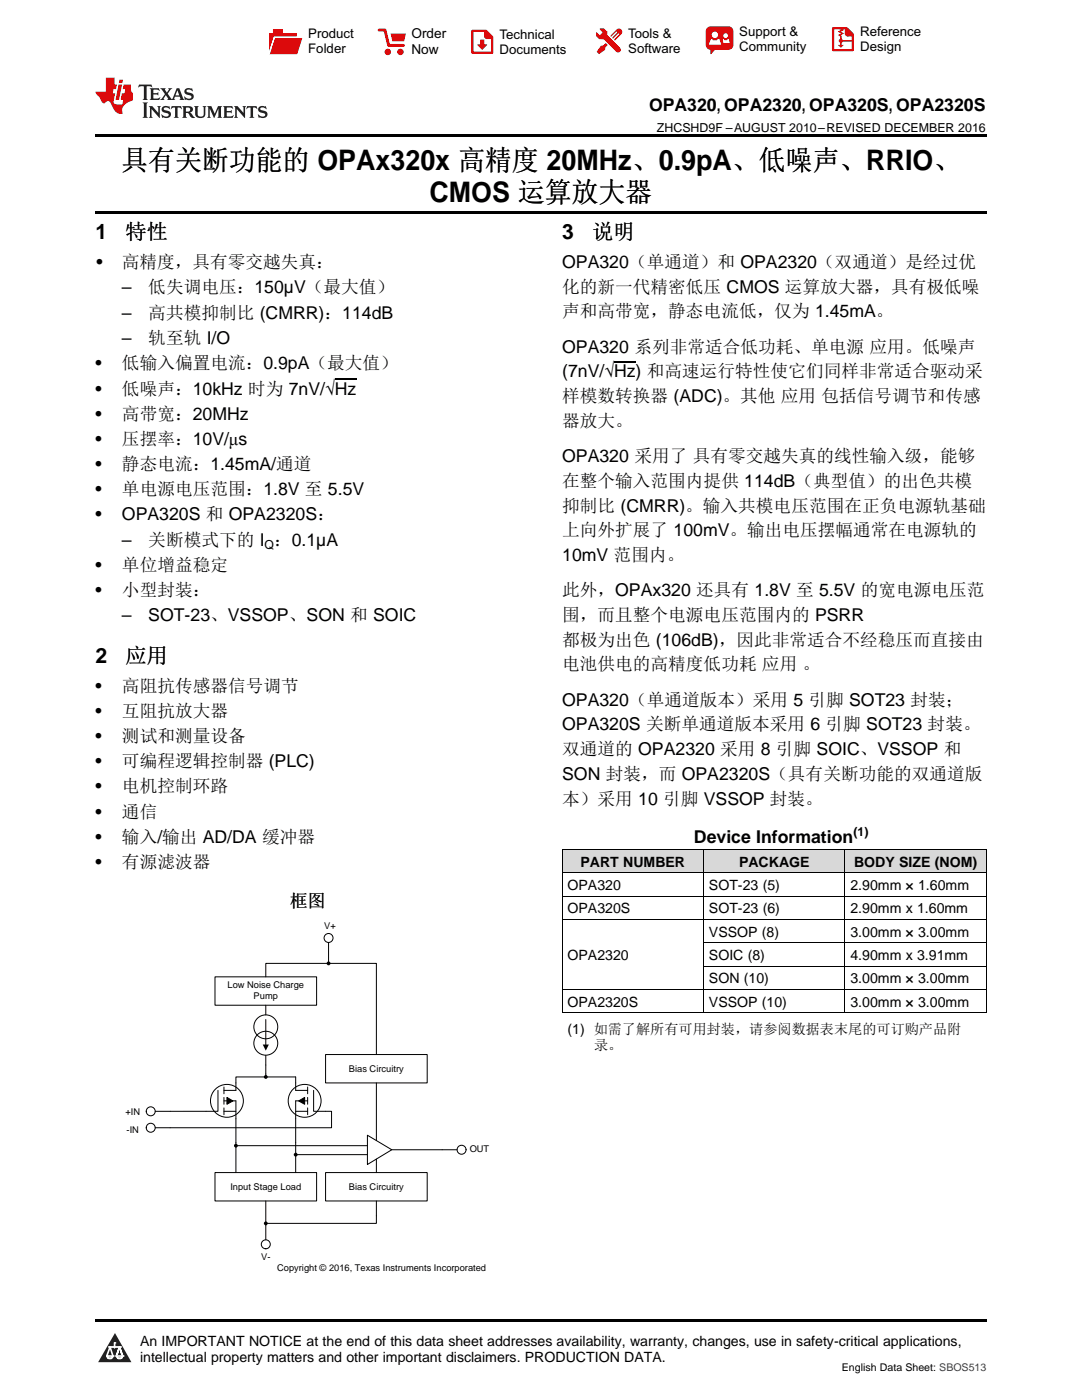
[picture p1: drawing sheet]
<svg xmlns="http://www.w3.org/2000/svg" width="216mm" height="279mm" viewBox="0 0 216 279" stroke-linecap="round" stroke-linejoin="round" font-family="sans-serif">
<defs><g id="words">
<g font-size="5.6">
<text x="24.2" y="33.9">具有关断功能的 OPAx320x 高精度 20MHz、0.9pA、低噪声、RRIO、</text>
<text x="85.7" y="40.2">CMOS 运算放大器</text>
</g>
<g font-size="4.2">
<text x="19" y="47.8">1</text>
<text x="25" y="47.8">特性</text>
<text x="112.2" y="47.8">3</text>
<text x="118.1" y="47.8">说明</text>
<text x="19" y="132.4">2</text>
<text x="25" y="132.4">应用</text>
</g>
<g font-size="3.5">
<text x="129.5" y="22.2">OPA320, OPA2320, OPA320S, OPA2320S</text>
<text x="19.2" y="53.5">•</text>
<text x="24.3" y="53.5">高精度，具有零交越失真：</text>
<text x="112.2" y="53.5">OPA320（单通道）和 OPA2320（双通道）是经过优</text>
<text x="24.3" y="58.6">–</text>
<text x="29.6" y="58.6">低失调电压：150µV（最大值）</text>
<text x="112.2" y="58.4">化的新一代精密低压 CMOS 运算放大器，具有极低噪</text>
<text x="24.3" y="63.6">–</text>
<text x="29.6" y="63.6">高共模抑制比 (CMRR)：114dB</text>
<text x="112.2" y="63.4">声和高带宽，静态电流低，仅为 1.45mA。</text>
<text x="24.3" y="68.7">–</text>
<text x="29.6" y="68.7">轨至轨 I/O</text>
<text x="112.2" y="70.4">OPA320 系列非常适合低功耗、单电源 应用。低噪声</text>
<text x="19" y="73.7">•</text>
<text x="24.3" y="73.7">低输入偏置电流：0.9pA（最大值）</text>
<text x="112.2" y="75.3">(7nV/√Hz) 和高速运行特性使它们同样非常适合驱动采</text>
<text x="19" y="78.7">•</text>
<text x="19" y="83.7">•</text>
<text x="24.3" y="78.7">低噪声：10kHz 时为 7nV/√Hz</text>
<text x="24.3" y="83.7">高带宽：20MHz</text>
<text x="112.2" y="80.3">样模数转换器 (ADC)。其他 应用 包括信号调节和传感</text>
<text x="19" y="88.8">•</text>
<text x="24.3" y="88.8">压摆率：10V/μs</text>
<text x="112.2" y="85.2">器放大。</text>
<text x="19" y="93.8">•</text>
<text x="24.3" y="93.8">静态电流：1.45mA/通道</text>
<text x="112.2" y="92.2">OPA320 采用了 具有零交越失真的线性输入级，能够</text>
<text x="19" y="98.8">•</text>
<text x="24.3" y="98.8">单电源电压范围：1.8V 至 5.5V</text>
<text x="112.2" y="97.2">在整个输入范围内提供 114dB（典型值）的出色共模</text>
<text x="19" y="103.8">•</text>
<text x="24.3" y="103.8">OPA320S 和 OPA2320S：</text>
<text x="112.2" y="102.1">抑制比 (CMRR)。输入共模电压范围在正负电源轨基础</text>
<text x="112.2" y="107">上向外扩展了 100mV。输出电压摆幅通常在电源轨的</text>
<text x="19" y="113.9">•</text>
<text x="24.3" y="108.9">–</text>
<text x="24.3" y="113.9">单位增益稳定</text>
<text x="29.6" y="108.9">关断模式下的 I ：0.1µA</text>
<text x="112.2" y="112">10mV 范围内。</text>
<text x="19" y="118.9">•</text>
<text x="24.3" y="118.9">小型封装：</text>
<text x="112.2" y="119">此外，OPAx320 还具有 1.8V 至 5.5V 的宽电源电压范</text>
<text x="24.3" y="124">–</text>
<text x="29.6" y="124">SOT-23、VSSOP、SON 和 SOIC</text>
<text x="112.2" y="123.9">围，而且整个电源电压范围内的 PSRR</text>
<text x="112.2" y="128.9">都极为出色 (106dB)，因此非常适合不经稳压而直接由</text>
<text x="112.2" y="133.8">电池供电的高精度低功耗 应用 。</text>
<text x="19" y="138.1">•</text>
<text x="19" y="143.1">•</text>
<text x="24.3" y="138.1">高阻抗传感器信号调节</text>
<text x="24.3" y="143.1">互阻抗放大器</text>
<text x="112.2" y="140.8">OPA320（单通道版本）采用 5 引脚 SOT23 封装；</text>
<text x="19" y="148.1">•</text>
<text x="24.3" y="148.1">测试和测量设备</text>
<text x="112.2" y="145.8">OPA320S 关断单通道版本采用 6 引脚 SOT23 封装。</text>
<text x="19" y="153.1">•</text>
<text x="24.3" y="153.1">可编程逻辑控制器 (PLC)</text>
<text x="112.2" y="150.7">双通道的 OPA2320 采用 8 引脚 SOIC、VSSOP 和</text>
<text x="112.2" y="155.6">SON 封装，而 OPA2320S（具有关断功能的双通道版</text>
<text x="19" y="158.2">•</text>
<text x="24.3" y="158.2">电机控制环路</text>
<text x="112.2" y="160.6">本）采用 10 引脚 VSSOP 封装。</text>
<text x="19" y="163.2">•</text>
<text x="24.3" y="163.2">通信</text>
<text x="19" y="168.2">•</text>
<text x="19" y="173.2">•</text>
<text x="24.3" y="168.2">输入/输出 AD/DA 缓冲器</text>
<text x="24.3" y="173.2">有源滤波器</text>
<text x="138.5" y="168.3">Device Information</text>
<text x="57.9" y="180.9">框图</text>
</g>
<g font-size="2.8">
<text x="115.8" y="173">PART NUMBER</text>
<text x="147.5" y="173">PACKAGE</text>
<text x="170.4" y="173">BODY SIZE (NOM)</text>
<text x="113.2" y="177.6">OPA320</text>
<text x="141.5" y="177.6">SOT-23 (5)</text>
<text x="169.7" y="177.6">2.90mm × 1.60mm</text>
<text x="113.2" y="182.3">OPA320S</text>
<text x="141.5" y="182.3">SOT-23 (6)</text>
<text x="169.7" y="182.3">2.90mm x 1.60mm</text>
<text x="113.2" y="191.6">OPA2320</text>
<text x="141.5" y="186.9">VSSOP (8)</text>
<text x="141.5" y="191.6">SOIC (8)</text>
<text x="169.7" y="186.9">3.00mm × 3.00mm</text>
<text x="169.7" y="191.6">4.90mm x 3.91mm</text>
<text x="141.5" y="196.3">SON (10)</text>
<text x="169.7" y="196.3">3.00mm × 3.00mm</text>
<text x="113.2" y="200.9">OPA2320S</text>
<text x="141.5" y="200.9">VSSOP (10)</text>
<text x="169.7" y="200.9">3.00mm × 3.00mm</text>
<text x="113.2" y="206.4">(1) 如需了解所有可用封装，请参阅数据表末尾的可订购产品附</text>
<text x="118.5" y="209.6">录。</text>
<text x="27.9" y="268.6">An IMPORTANT NOTICE at the end of this data sheet addresses availability, warranty, changes, use in safety-critical applications,</text>
<text x="27.9" y="271.8">intellectual property matters and other important disclaimers. PRODUCTION DATA.</text>
</g>
<g font-size="2.7">
<text x="82.1" y="7.7">Order</text>
<text x="82.1" y="10.7">Now</text>
</g>
<g font-size="2.6">
<text x="61.5" y="7.6">Product</text>
<text x="61.5" y="10.6">Folder</text>
<text x="99.7" y="7.8">Technical</text>
<text x="99.7" y="10.8">Documents</text>
<text x="125.3" y="7.6">Tools &amp;</text>
<text x="125.3" y="10.6">Software</text>
<text x="147.5" y="7.2">Support &amp;</text>
<text x="147.5" y="10.2">Community</text>
<text x="171.6" y="7.3">Reference</text>
<text x="171.6" y="10.2">Design</text>
</g>
<g font-size="2.5">
<text x="131.1" y="26.3">ZHCSHD9F –AUGUST 2010–REVISED DECEMBER 2016</text>
<text x="52.8" y="109.6">Q</text>
<text x="170.3" y="166.9">(1)</text>
</g>
<text font-size="2.1" x="168" y="273.7">English Data Sheet: SBOS513</text>
<g font-size="1.9">
<text x="64.7" y="185.5">V+</text>
<text x="45.4" y="197.2">Low Noise Charge</text>
<text x="50.6" y="199.5">Pump</text>
<text x="69.6" y="213.8">Bias Circuitry</text>
<text x="25" y="222.5">+IN</text>
<text x="25.3" y="226">-IN</text>
<text x="93.7" y="230">OUT</text>
<text x="46" y="237.4">Input Stage Load</text>
<text x="69.6" y="237.4">Bias Circuitry</text>
<text x="52.1" y="251.5">V-</text>
<text x="55.3" y="253.7">Copyright © 2016, Texas Instruments Incorporated</text>
</g>
</g></defs>
<g fill="#d8d8d8">
<path d="M112.2 169.6h28.2v4.6h-28.2z"/>
<path d="M140.4 169.6h28.2v4.6h-28.2z"/>
<path d="M168.6 169.6h28.2v4.6h-28.2z"/>
</g>
<path d="M22.9 266l3.3 5.9h-6.6z" fill="#231f20"/>
<path d="M21.3 270.6h1.2l-.3 .5h-.3a.53 .53 0 0 1-.6-.5z" fill-rule="evenodd" fill="#fff"/>
<path d="M21.3 270.6h1.2l-.3 .5h-.3a.53 .53 0 0 1-.6-.5z" fill="none" stroke="#231f20" stroke-width=".33"/>
<path d="M21.3 270.6l1.2 .1-.3 .4h-.5z" fill="none" stroke="#fff" stroke-width=".33"/>
<path d="M22.9 268.9h.1" fill="none" stroke="#fff" stroke-width=".33"/>
<path d="M22.9 268v.9z" fill="#fff"/>
<path d="M22.9 268v.9z" fill="none" stroke="#fff" stroke-width=".33"/>
<circle cx="22.9" cy="268" r=".16" fill="#fff"/>
<path d="M21.8 268.8h.1" fill="none" stroke="#fff" stroke-width=".33"/>
<path d="M21.8 268.8h2.2z" fill="#fff"/>
<path d="M21.8 268.8h2.2z" fill="none" stroke="#fff" stroke-width=".33"/>
<circle cx="24" cy="268.8" r=".16" fill="#fff"/>
<path d="M23.2 270.6h.1" fill="none" stroke="#fff" stroke-width=".33"/>
<path d="M23.8 268.8l-.6 1.8z" fill="#fff"/>
<path d="M23.8 268.8l-.6 1.8z" fill="none" stroke="#fff" stroke-width=".33"/>
<path d="M23.8 268.8l.7 1.8z" fill="#fff"/>
<path d="M23.8 268.8l.7 1.8z" fill="none" stroke="#fff" stroke-width=".33"/>
<path d="M24.4 270.6h.1" fill="none" stroke="#fff" stroke-width=".33"/>
<circle cx="21.3" cy="270.6" r=".16" fill="#fff"/>
<path d="M22 268.8l-.7 1.8z" fill="#fff"/>
<path d="M22 268.8l-.7 1.8z" fill="none" stroke="#fff" stroke-width=".33"/>
<path d="M22 268.8l.5 1.8z" fill="#fff"/>
<path d="M22 268.8l.5 1.8z" fill="none" stroke="#fff" stroke-width=".33"/>
<circle cx="22.5" cy="270.6" r=".16" fill="#fff"/>
<path d="M23.3 270.6h1.2a.63 .63 0 0 1-.6 .5 .63 .63 0 0 1-.6-.5z" fill-rule="evenodd" fill="#fff"/>
<path d="M23.3 270.6h1.2a.63 .63 0 0 1-.6 .5 .63 .63 0 0 1-.6-.5z" fill="none" stroke="#231f20" stroke-width=".33"/>
<path d="M23.3 270.6h1.2l-.4 .5h-.5z" fill="none" stroke="#fff" stroke-width=".33"/>
<path d="M23.2 270.6h.1" fill="none" stroke="#fff" stroke-width=".33"/>
<circle cx="24.5" cy="270.6" r=".16" fill="#fff"/>
<path d="M19 263.2h177.8v.5h-177.8z" fill="#000"/>
<path d="M73.3 226.6l4.9 2.9-4.9 2.9z" fill="#fefefe"/>
<g fill="none" stroke="#000" stroke-width=".2">
<path d="M43.5 217.6v4.2h-2.4M44.7 216.9v1.4M44.7 219v1.4M44.7 219.7h2.4v14.3M45.3 219l1.2 .7-1.2 .7zM53 210.6v4.3h-5.9v2.7h-2.4M53 214.9h6v2.7h2.4M53 200.6v1.9M53 203.5v5.1M59.6 219.7l1.2-.7v1.4zM61.4 219.7h-2.4v14.3M61.4 216.9v1.4"/>
<path d="M61.4 219v1.4M62.6 217.6v4.2h2.4M44.7 221.1v1.4M44.7 221.8h2.4M47.1 228.6h26.2M59 221.8h2.4M59 230.4h14.3M61.4 221.1v1.4M73.3 226.6l4.9 2.9-4.9 2.9z"/>
<circle cx="45.3" cy="219.7" r="3.3"/>
<circle cx="53" cy="204.9" r="2.39"/>
<circle cx="53" cy="208.2" r="2.39"/>
<circle cx="60.8" cy="219.7" r="3.3"/>
</g>
<g fill="#000">
<path d="M45.3 219l1.2 .7-1.2 .7zM52.4 208.5h1.2l-.6 1.2zM59.6 219.7l1.2-.7v1.4z"/>
<circle cx="53" cy="214.9" r=".39"/>
<circle cx="47.1" cy="228.6" r=".39"/>
<circle cx="59" cy="230.4" r=".39"/>
</g>
<circle cx="30.1" cy="221.8" r=".89" fill="#fff"/>
<g fill="none" stroke="#000" stroke-width=".2">
<path d="M31 221.8h3"/>
<circle cx="30.1" cy="221.8" r=".89"/>
</g>
<circle cx="30.1" cy="225.1" r=".89" fill="#fff"/>
<g fill="none" stroke="#000" stroke-width=".2">
<path d="M42.9 194.9h20.3v5.7h-20.3zM65 210.5h20.2v5.6h-20.2zM41.1 221.8h-7.1M42.9 234h20.3v5.7h-20.3zM65 221.8h1.2v3.3h-35.2"/>
<circle cx="30.1" cy="225.1" r=".89"/>
</g>
<circle cx="65.6" cy="187.2" r=".89" fill="#fff"/>
<g fill="none" stroke="#000" stroke-width=".2">
<path d="M65.6 188.1v3"/>
<circle cx="65.6" cy="187.2" r=".89"/>
</g>
<circle cx="53" cy="248.3" r=".89" fill="#fff"/>
<g fill="none" stroke="#000" stroke-width=".2">
<path d="M65.6 191.1v1.2h-12.6v2.6M65.6 192.3h9.5v18.2M75.1 216.1v11.5M53 239.7v7.7M65 234h20.2v5.7h-20.2zM75.1 231.3v2.7M78.2 229.5h10M75.1 242.7v1.5h-22.1"/>
<circle cx="53" cy="248.3" r=".89"/>
</g>
<g fill="#000">
<circle cx="65.6" cy="192.3" r=".39"/>
<circle cx="53" cy="244.2" r=".39"/>
</g>
<circle cx="92.1" cy="229.5" r=".89" fill="#fff"/>
<g fill="none" stroke="#000" stroke-width=".2">
<path d="M112.2 178.8h84.6M112.2 174.2h84.6M112.2 169.5h84.6M112.2 169.5v32.7M140.4 169.5v32.7M168.6 169.5v32.7M196.8 169.5v32.7M112.2 197.5h84.6M112.2 183.5h84.6M140.4 192.8h56.4M140.4 188.2h56.4M112.2 202.1h84.6"/>
<path d="M75.1 239.7v3M88.2 229.5h3"/>
<circle cx="92.1" cy="229.5" r=".89"/>
</g>
<path d="M19 26.8h177.8v.6h-177.8zM19 42.2h177.8v.6h-177.8zM112.2 202.1l.1 .1zM168.5 202.1l.1 .1zM196.7 202.1l.1 .1z" fill="#000"/>
<path d="M27.7 16.9l-.1 .6 .6-.3h.5v.2v2.2l-.2 .4h1l-.2-.4v-2.2v-.2h.5l.6 .3-.2-.6zM29.9 17.6l.2 .4v1.6l-.2 .4h1.9l.1-.6a1.09 1.09 0 0 1-1.3 .1v-.6h.6l.4 .2v-.7l-.2 .2h-.8v-.6l.2-.1a1.01 1.01 0 0 1 1 .3l-.1-.6zM32 17.6l.9 1.2-1 1.2h.9l-.2-.3 .5-.7 .5 .7-.3 .3h1.7l-.2-.3 .1-.4h1l.1 .4-.2 .3h1l-.3-.4-.7-2h-.5l-1 2.2-.8-1.1 .9-1.1h-.9l.2 .2-.4 .7-.4-.7 .2-.2zM35.4 18l.4 1h-.8zM37 17.7a.66 .66 0 0 0-.2 .8 .66 .66 0 0 0 .6 .4l.7 .2 .1 .2a.8 .8 0 0 1-.7 .4 .8 .8 0 0 1-.7-.5l.1 .8 .2-.2a.94 .94 0 0 0 1.1 .1 .94 .94 0 0 0 .4-.9 1.48 1.48 0 0 0-1.3-.6v-.4a1.1 1.1 0 0 1 1.2 .2l-.2-.6-.2 .1-.5-.1zM28.5 20.4l.2 .4v2.3l-.2 .4h1l-.2-.4v-2.3l.2-.4zM29.7 21.2l.2 .4v1.5l-.2 .4h.8l-.3-.4 .1-1.3 1.6 1.8v-2l.2-.4h-.7l.2 .2v1.1l-1.2-1.3zM32.5 21.3a.66 .66 0 0 0-.2 .8 .66 .66 0 0 0 .6 .4l.6 .2 .2 .2a.8 .8 0 0 1-.8 .4 .8 .8 0 0 1-.7-.5l.2 .7 .2-.1a.94 .94 0 0 0 1 .1 .94 .94 0 0 0 .5-1 1.47 1.47 0 0 0-1.3-.6l-.1-.3a1.1 1.1 0 0 1 1.3 .2l-.2-.6-.2 .1-.5-.2zM34.3 21.2l-.2 .6a.64 .64 0 0 1 .8-.3v1.6l-.2 .4h1l-.3-.4 .1-1.6a.66 .66 0 0 1 .8 .3l-.2-.6zM36.3 21.2l.3 .4v1.5l-.3 .4h1l-.2-.2v-.7h.5l.1 .1a.8 .8 0 0 0 1.2 .7l-1-1a.62 .62 0 0 0 .6-.5 .62 .62 0 0 0-.6-.7zM37.1 21.5h.1a.48 .48 0 0 1 .6 0 .48 .48 0 0 1 .1 .6l-.2 .1-.6 .1zM38.7 21.2l.2 .2a2.29 2.29 0 0 0 .4 2 1.05 1.05 0 0 0 1.7-.7v-1.3l.2-.2h-.8l.2 .4v1.1a.61 .61 0 0 1-.6 .6 .61 .61 0 0 1-.6-.6v-1.1l.3-.4zM41.3 21.2l.3 .4v1.5l-.3 .4h.8l-.2-.4v-1.4l.8 1.9 .9-1.9v1.4l-.2 .4h.9l-.2-.4v-1.5l.2-.4h-.8l-.7 1.5-.6-1.5zM44.5 21.2l.2 .4v1.5l-.2 .4h1.9l.2-.6a1.1 1.1 0 0 1-1.4 .2v-.7h.6l.4 .2v-.6l-.2 .1-.8 .1v-.6l.2-.1a1.02 1.02 0 0 1 1.1 .2l-.2-.5zM46.7 21.2l.2 .4v1.5l-.2 .4h.8l-.3-.4 .1-1.3 1.6 1.8v-2l.2-.4h-.7l.2 .2v1.1l-1.2-1.3zM49.3 21.2l-.1 .6a.64 .64 0 0 1 .8-.3v1.6l-.3 .4h1l-.2-.4v-1.6a.66 .66 0 0 1 .8 .3l-.1-.6zM51.7 21.3a.66 .66 0 0 0-.2 .7 .66 .66 0 0 0 .7 .5l.6 .2 .1 .2a.8 .8 0 0 1-.7 .4 .8 .8 0 0 1-.7-.5l.1 .7 .2-.1a.94 .94 0 0 0 1.1 .1 .94 .94 0 0 0 .4-1 1.48 1.48 0 0 0-1.2-.6l-.1-.3a1.1 1.1 0 0 1 1.2 .2l-.2-.6-.1 .1-.6-.2z" fill="#231f20"/>
<path d="M21.1 15.5v2.8h-2v.4l.9 .9a.96 .96 0 0 0 1 1 .59 .59 0 0 1 .5-.4 .59 .59 0 0 1 .5 .3l.4 .8a1.61 1.61 0 0 0 2.1 1.3 1.63 1.63 0 0 1 1.1-2.2l.9-.3v-1.5a1.6 1.6 0 0 1-.4-1.7h-1.4l-.2 .9h.5l-.2 .8h-.5l-.2 1v.3h.5l-.2 .9h-.7a.74 .74 0 0 1-1-.6l.3-1.6h-.5l.2-.8h.5l.1-.9h-.4v-1.4zM23.7 16.9l-.7 3h.8l.6-3zM23.8 15.9l-.1 .7h.7l.2-.7z" fill="#ee1d23"/>
<g fill="#d60000">
<path d="M54.5 5.8h2v.8h2.7v4.2h-5.5v-4.2h.8z" fill-rule="evenodd"/>
<path d="M54.8 7.5h5.6l-1.1 3.3h-5.6z" fill-rule="evenodd"/>
</g>
<path d="M54.7 7.4h5.7l-.1 .1h-5.5l-1.1 3.3z" fill-rule="evenodd" fill="#fff"/>
<path d="M54.7 7.4h5.7l-.1 .1h-5.5l-1.1 3.3z" fill="none" stroke="#fff" stroke-width=".2"/>
<path d="M75.6 6h1.2l.7 3.1h3" fill="none" stroke="#d60000" stroke-width=".56"/>
<g fill="#d60000">
<path d="M77.9 6.7h3.1l-.4 1.5h-2.3z" fill-rule="evenodd"/>
<circle cx="77.4" cy="10.4" r=".64"/>
<circle cx="79.9" cy="10.4" r=".64"/>
</g>
<path d="M94.3 6.2h2.7l1.2 1.2v3.1h-3.9z" fill="none" stroke="#d60000" stroke-width=".44"/>
<g fill="#d60000">
<path d="M95.8 7.9h.8v1h.6l-1 1.1-.9-1v-.1h.5z" fill-rule="evenodd"/>
<path d="M96.6 6.2h.4l1.2 1.2v.4h-1.2l-.4-.4z" fill-rule="evenodd"/>
<path d="M119.7 5.7h.8l.6 .6 .1 .7 2.5 2.5-.7 .8-2.4-2.3-1.1-.2-.5-.6v-.8l.7 .6 .5-.4v-.2l-.5-.5z" fill-rule="evenodd"/>
<path d="M119.9 9.1h.5l.5-.5 .4 .4-.5 .5-.1 .4-1.2 .9-.4-.5z" fill-rule="evenodd"/>
<path d="M123 5.9a.67 .67 0 0 1 1 0 .67 .67 0 0 1 0 .9z" fill-rule="evenodd"/>
<path d="M123 5.9l1 .9-1.2 1.2h-.2v-.2l.9-.9 .1-.2h-.2l-1 1h-.2v-.2l1-1v-.2h-.2l-1 1h-.2v-.2z" fill-rule="evenodd"/>
<circle cx="123.3" cy="9.9" r=".54"/>
</g>
<path d="M121.1 6.3l-.1 .7" fill="none" stroke="#d60000" stroke-width=".2"/>
<g fill="#d60000">
<path d="M141.1 5.5l.7-.2h3.6a.95 .95 0 0 1 .9 .9v2.8a.95 .95 0 0 1-.9 .9h-3.6a.95 .95 0 0 1-1-.9v-2.8z" fill-rule="evenodd"/>
<path d="M141.8 9.9h.9l-.8 .9h-.1z" fill-rule="evenodd"/>
</g>
<g fill="#fff">
<path d="M144.3 8.6h1.3z"/>
<path d="M141.9 7.8h.2l.2 .2h.7l.2-.2h.3l.4 1.1h-2.5z" fill-rule="evenodd"/>
<path d="M144.2 7.8h.2l.2 .2h.5l.1-.2h.2l.2 .8h-1.3z" fill-rule="evenodd"/>
<circle cx="142.6" cy="6.9" r=".65"/>
<circle cx="144.8" cy="7.1" r=".48"/>
</g>
<path d="M166.2 5.6h2.8l1.2 1.3v3.1h-4z" fill="none" stroke="#d60000" stroke-width=".44"/>
<path d="M167.8 7.3v1.8M167.8 8.1h2.3" fill="none" stroke="#d60000" stroke-width=".3"/>
<g fill="#d60000">
<path d="M168.6 5.6h.4l1.2 1.3v.4h-1.1l-.5-.6z" fill-rule="evenodd"/>
<circle cx="167.8" cy="8.1" r=".42"/>
<circle cx="169.1" cy="6.7" r=".55"/>
</g>
<g fill="#d60000">
<path d="M167.2 9h1.2l-.6 .5z"/>
<path d="M167.5 5.8h.6l.3 .2-.6 .3 .6 .4-.7 .3 .2 .3h-.2l-.5-.3 .6-.3-.6-.4 .6-.3z"/>
</g>
<path d="M66.8 75.6h4.3M122.5 72.2h4.3" fill="none" stroke="#000" stroke-width=".25"/>
<use href="#words"/>
</svg>
